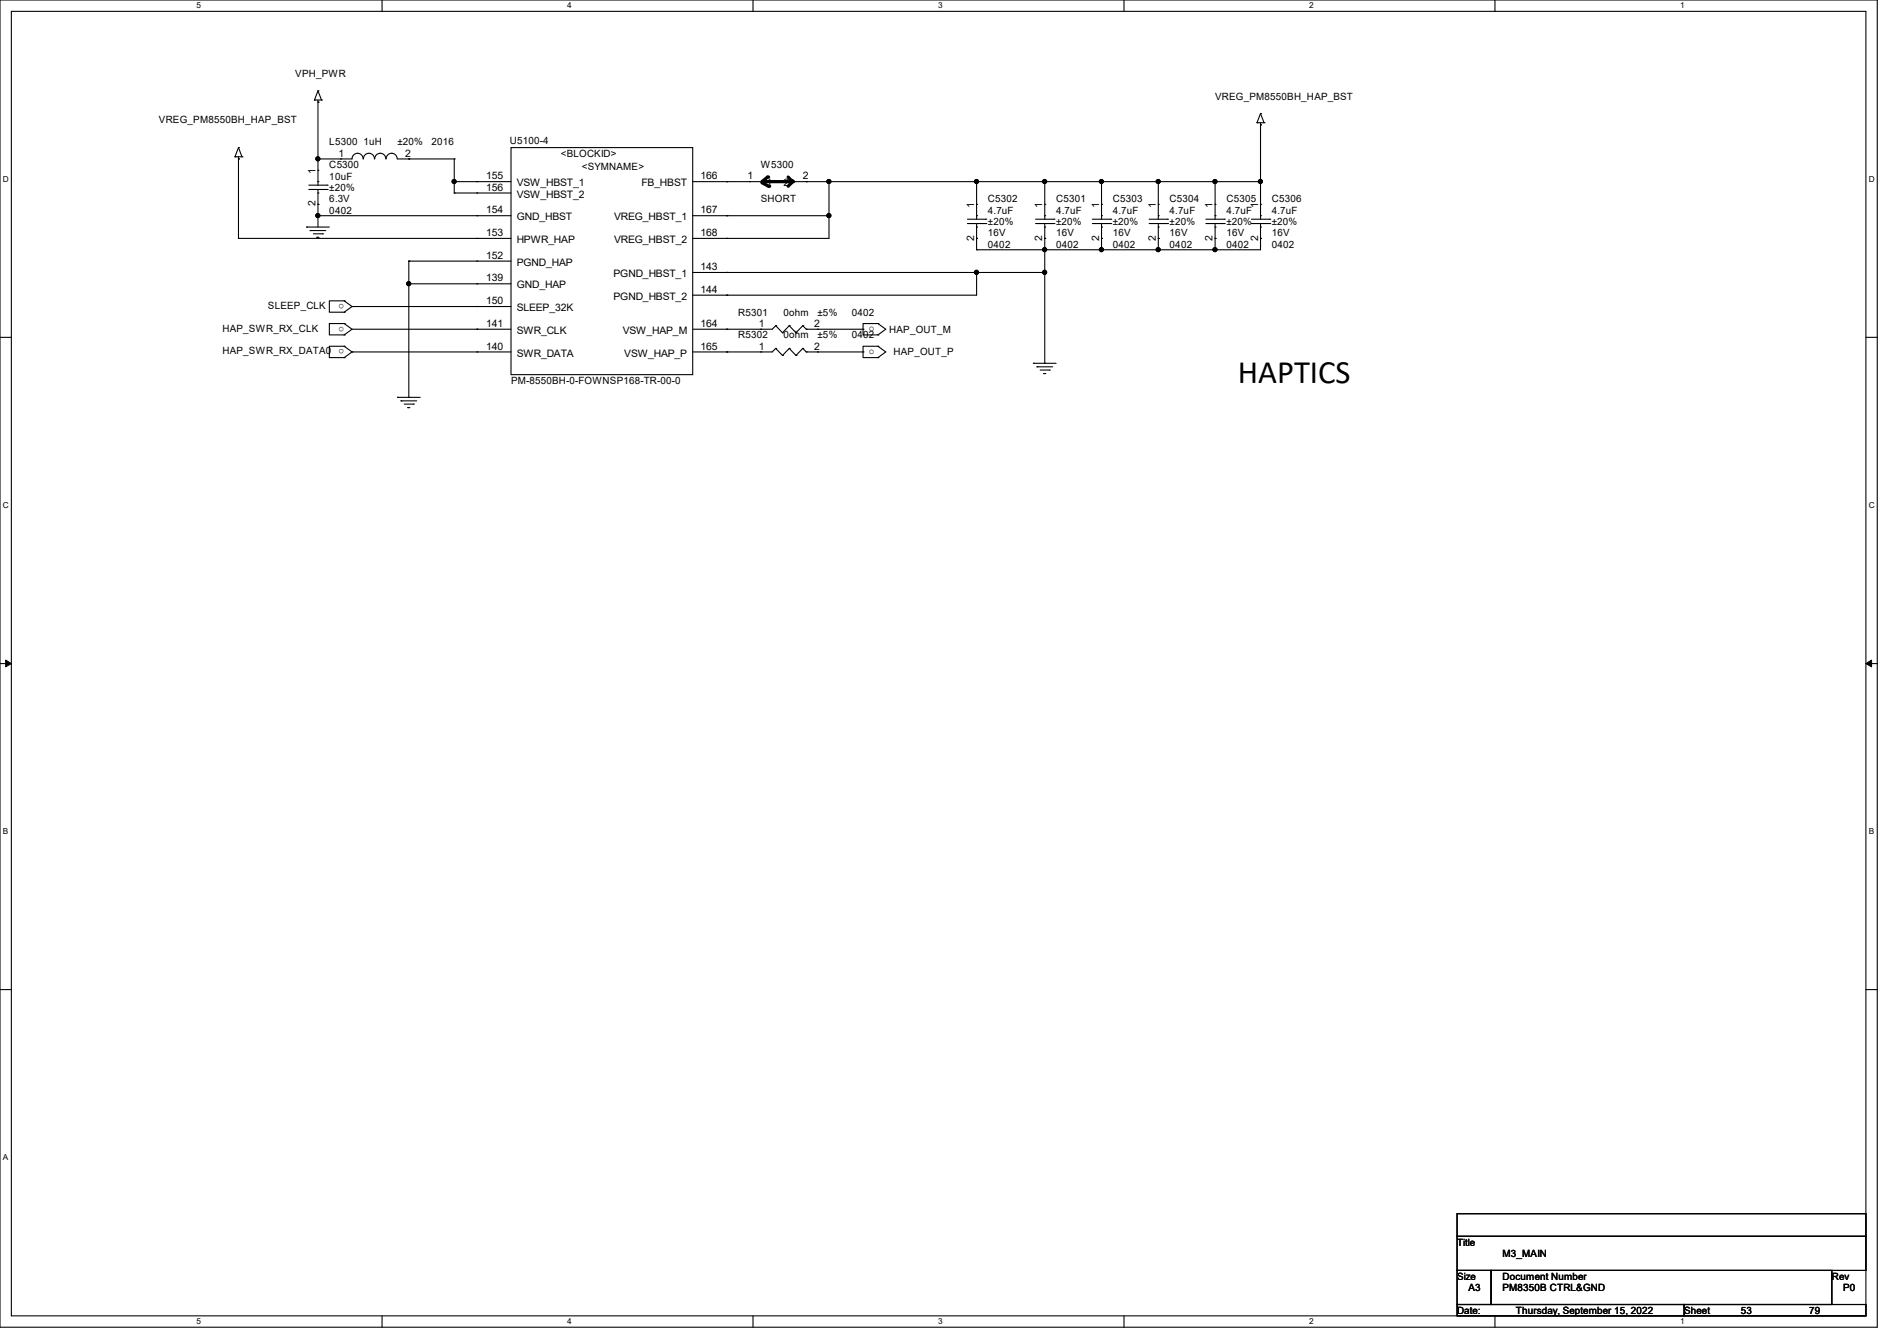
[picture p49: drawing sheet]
<svg xmlns="http://www.w3.org/2000/svg" width="297mm" height="210mm" viewBox="0 0 297 210" stroke-linecap="round" stroke-linejoin="round" font-family="sans-serif">
<defs><g id="words">
<text font-size="5.1" x="193.8" y="60">HAPTICS</text>
<g font-size="1.6">
<text x="46.2" y="12.1">VPH_PWR</text>
<text x="190.2" y="15.7">VREG_PM8550BH_HAP_BST</text>
<text x="24.9" y="19.2">VREG_PM8550BH_HAP_BST</text>
<text x="51.6" y="22.8">L5300 1uH</text>
<text x="62.2" y="22.8">±20%</text>
<text x="67.6" y="22.8">2016</text>
<text x="79.8" y="22.6">U5100-4</text>
<text x="49.4" y="27.2" transform="rotate(-90 49.4 27.2)">1</text>
<text x="51.6" y="26.3">C5300</text>
<text x="51.6" y="28.1">10uF</text>
<text x="51.6" y="29.9">±20%</text>
<text x="53" y="24.5">1</text>
<text x="63.5" y="24.5">2</text>
<text x="76.1" y="29.8">156</text>
<text x="76.1" y="28.1">155</text>
<text x="80.9" y="29.2">VSW_HBST_1</text>
<text x="87.8" y="24.6">&lt;BLOCKID&gt;</text>
<text x="91.1" y="26.7">&lt;SYMNAME&gt;</text>
<text x="100.4" y="29.2">FB_HBST</text>
<text x="109.7" y="28.1">166</text>
<text x="117" y="28.1">1</text>
<text x="119.1" y="26.3">W5300</text>
<text x="120" y="29.2">1</text>
<text x="122.7" y="29.2">2</text>
<text x="125.7" y="28.1">2</text>
<text x="49.4" y="32.3" transform="rotate(-90 49.4 32.3)">2</text>
<text x="51.6" y="33.4">0402</text>
<text x="51.6" y="31.7">6.3V</text>
<text x="76.1" y="33.4">154</text>
<text x="80.9" y="30.9">VSW_HBST_2</text>
<text x="80.9" y="34.5">GND_HBST</text>
<text x="96.1" y="34.5">VREG_HBST_1</text>
<text x="109.7" y="33.4">167</text>
<text x="119.1" y="31.7">SHORT</text>
<text x="152.5" y="32.6" transform="rotate(-90 152.5 32.6)">1</text>
<text x="154.7" y="31.7">C5302</text>
<text x="154.7" y="33.4">4.7uF</text>
<text x="154.7" y="35.2">±20%</text>
<text x="163.2" y="32.6" transform="rotate(-90 163.2 32.6)">1</text>
<text x="165.3" y="31.7">C5301</text>
<text x="165.3" y="33.4">4.7uF</text>
<text x="165.3" y="35.2">±20%</text>
<text x="172.1" y="32.6" transform="rotate(-90 172.1 32.6)">1</text>
<text x="174.2" y="31.7">C5303</text>
<text x="174.2" y="33.4">4.7uF</text>
<text x="174.2" y="35.2">±20%</text>
<text x="181" y="32.6" transform="rotate(-90 181 32.6)">1</text>
<text x="183.1" y="31.7">C5304</text>
<text x="183.1" y="33.4">4.7uF</text>
<text x="183.1" y="35.2">±20%</text>
<text x="189.9" y="32.6" transform="rotate(-90 189.9 32.6)">1</text>
<text x="192" y="31.7">C5305</text>
<text x="192" y="33.4">4.7uF</text>
<text x="192" y="35.2">±20%</text>
<text x="197" y="32.6" transform="rotate(-90 197 32.6)">1</text>
<text x="199.1" y="31.7">C5306</text>
<text x="199.1" y="33.4">4.7uF</text>
<text x="199.1" y="35.2">±20%</text>
<text x="76.1" y="37">153</text>
<text x="76.1" y="40.5">152</text>
<text x="80.9" y="38.1">HPWR_HAP</text>
<text x="80.9" y="41.6">PGND_HAP</text>
<text x="96.1" y="38.1">VREG_HBST_2</text>
<text x="109.7" y="37">168</text>
<text x="152.5" y="37.7" transform="rotate(-90 152.5 37.7)">2</text>
<text x="154.7" y="38.8">0402</text>
<text x="154.7" y="37">16V</text>
<text x="163.2" y="37.7" transform="rotate(-90 163.2 37.7)">2</text>
<text x="165.3" y="38.8">0402</text>
<text x="165.3" y="37">16V</text>
<text x="172.1" y="37.7" transform="rotate(-90 172.1 37.7)">2</text>
<text x="174.2" y="38.8">0402</text>
<text x="174.2" y="37">16V</text>
<text x="181" y="37.7" transform="rotate(-90 181 37.7)">2</text>
<text x="183.1" y="38.8">0402</text>
<text x="183.1" y="37">16V</text>
<text x="189.9" y="37.7" transform="rotate(-90 189.9 37.7)">2</text>
<text x="192" y="38.8">0402</text>
<text x="192" y="37">16V</text>
<text x="197" y="37.7" transform="rotate(-90 197 37.7)">2</text>
<text x="199.1" y="38.8">0402</text>
<text x="199.1" y="37">16V</text>
<text x="53.9" y="47.6" transform="rotate(-180 53.9 47.6)">o</text>
<text x="76.1" y="44.1">139</text>
<text x="76.1" y="47.6">150</text>
<text x="80.9" y="45.2">GND_HAP</text>
<text x="96.1" y="43.4">PGND_HBST_1</text>
<text x="96.1" y="47">PGND_HBST_2</text>
<text x="109.7" y="42.3">143</text>
<text x="109.7" y="45.9">144</text>
<text x="34.8" y="51.9">HAP_SWR_RX_CLK</text>
<text x="42" y="48.4">SLEEP_CLK</text>
<text x="53.9" y="51.1" transform="rotate(-180 53.9 51.1)">o</text>
<text x="76.1" y="51.2">141</text>
<text x="80.9" y="52.3">SWR_CLK</text>
<text x="80.9" y="48.7">SLEEP_32K</text>
<text x="97.5" y="52.3">VSW_HAP_M</text>
<text x="109.7" y="51.2">164</text>
<text x="115.6" y="49.4">R5301</text>
<text x="115.6" y="53">R5302</text>
<text x="118.8" y="51.2">1</text>
<text x="122.7" y="49.4">0ohm</text>
<text x="122.7" y="53">0ohm</text>
<text x="127.5" y="51.2">2</text>
<text x="128" y="49.4">±5%</text>
<text x="128" y="53">±5%</text>
<text x="133.4" y="49.4">0402</text>
<text x="133.4" y="53">0402</text>
<text x="136" y="51.9">o</text>
<text x="139.2" y="52.1">HAP_OUT_M</text>
<text x="34.8" y="55.5">HAP_SWR_RX_DATA0</text>
<text x="53.9" y="54.7" transform="rotate(-180 53.9 54.7)">o</text>
<text x="76.1" y="54.7">140</text>
<text x="80.9" y="55.8">SWR_DATA</text>
<text x="97.7" y="55.8">VSW_HAP_P</text>
<text x="109.7" y="54.7">165</text>
<text x="118.8" y="54.7">1</text>
<text x="127.5" y="54.7">2</text>
<text x="136" y="55.5">o</text>
<text x="139.9" y="55.7">HAP_OUT_P</text>
<text x="80" y="60.1">PM-8550BH-0-FOWNSP168-TR-00-0</text>
<text x="228.1" y="195.1">Title</text>
<text x="235.2" y="196.8">M3_MAIN</text>
<text x="228.1" y="200.4">Size</text>
<text x="229.9" y="202.2">A3</text>
<text x="235.2" y="200.4">Document Number</text>
<text x="235.2" y="202.2">PM8350B CTRL&amp;GND</text>
<text x="286.8" y="200.4">Rev</text>
<text x="288.6" y="202.2">P0</text>
<text x="228.1" y="205.7">Date:</text>
<text x="237.4" y="205.7">Thursday, September 15, 2022</text>
<text x="263.7" y="205.7">Sheet</text>
<text x="272.6" y="205.7">53</text>
<text x="283.2" y="205.7">79</text>
</g>
<g font-size="1.3">
<text x="30.8" y="1.3">5</text>
<text x="88.8" y="1.3">4</text>
<text x="146.9" y="1.3">3</text>
<text x="205" y="1.3">2</text>
<text x="263.1" y="1.3">1</text>
<text x=".5" y="28.4">D</text>
<text x="292.6" y="28.4">D</text>
<text x=".5" y="79.5">C</text>
<text x="292.6" y="79.5">C</text>
<text x=".5" y="130.6">B</text>
<text x="292.6" y="130.6">B</text>
<text x=".5" y="181.7">A</text>
<text x="30.8" y="207.4">5</text>
<text x="88.8" y="207.4">4</text>
<text x="146.9" y="207.4">3</text>
<text x="205" y="207.4">2</text>
<text x="263.1" y="207.4">1</text>
</g>
</g></defs>
<path d="M0 0h293.9v207.9h-293.9zM1.8 1.8h290.3v204.3h-290.3z" fill="none" stroke="#000" stroke-width=".17"/>
<g fill="#fff">
<path d="M30.8 .2h.7v1.4h-.7z"/>
<path d="M30.8 206.2h.7v1.4h-.7z"/>
</g>
<path d="M59.8 0v1.8M59.8 206.1v1.8" fill="none" stroke="#000" stroke-width=".17"/>
<g fill="#fff">
<path d="M88.8 .2h.7v1.4h-.7z"/>
<path d="M88.8 206.2h.7v1.4h-.7z"/>
</g>
<path d="M117.9 0v1.8M117.9 206.1v1.8" fill="none" stroke="#000" stroke-width=".17"/>
<g fill="#fff">
<path d="M146.9 .2h.7v1.4h-.7z"/>
<path d="M146.9 206.2h.7v1.4h-.7z"/>
</g>
<path d="M176 0v1.8M176 206.1v1.8" fill="none" stroke="#000" stroke-width=".17"/>
<g fill="#fff">
<path d="M205 .2h.7v1.4h-.7z"/>
<path d="M205 206.2h.7v1.4h-.7z"/>
</g>
<path d="M234.1 0v1.8M234.1 206.1v1.8" fill="none" stroke="#000" stroke-width=".17"/>
<g fill="#fff">
<path d="M263.1 .2h.6v1.4h-.6z"/>
<path d="M263.1 206.2h.6v1.4h-.6z"/>
<path d="M.5 27.3h.9v1.4h-.9z"/>
<path d="M292.6 27.3h.9v1.4h-.9z"/>
<path d="M.5 78.4h.9v1.4h-.9z"/>
<path d="M292.6 78.4h.9v1.4h-.9z"/>
</g>
<path d="M0 52.8h1.8M292.1 52.8h1.8" fill="none" stroke="#000" stroke-width=".17"/>
<g fill="#fff">
<path d="M.5 129.5h.8v1.4h-.8z"/>
<path d="M292.6 129.5h.8v1.4h-.8z"/>
</g>
<path d="M0 103.9h1.8M292.1 103.9h1.8" fill="none" stroke="#000" stroke-width=".17"/>
<path d="M.9 103.4l.9 .5-.9 .5zM292.1 103.9l.9-.5v1z" fill="#000" stroke="#000" stroke-width=".16"/>
<path d="M.5 180.5h.8v1.4h-.8z" fill="#fff"/>
<g fill="none" stroke="#000" stroke-width=".17">
<path d="M49.2 15.7h.1M49.2 15.7h1.1M49.8 16h.1M49.8 14.2h.1M49.8 15.7v13.3M49.8 14.2l-.6 1.5M49.8 14.2l.5 1.5M50.3 15.7h.1M196.8 19.2h.1M196.8 19.2h1.1M197.4 19.6h.1M197.4 17.8h.1"/>
<path d="M197.4 19.2v15.1M197.4 17.8l-.6 1.4M197.4 17.8l.5 1.4M197.9 19.2h.1M36.8 24.6h.1M36.8 24.6h1.1M37.3 24.9h.1M37.3 23.1h.1M37.3 37.3h.1M37.3 24.6v12.7M37.3 23.1l-.5 1.5M37.3 23.1l.6 1.5"/>
<path d="M37.3 37.3h42.7M37.9 24.6h.1M48 35.6h.1M48 35.6h3.6M48.3 29h2.9M48.3 29.7h2.9M48.6 36.1h.1M48.6 36.1h2.4M49.1 36.6h1.4M49.6 37.2h.1M49.6 37.2h.4M49.8 24.9h5.3a.87 .87 0 0 1 .9-.9 .87 .87 0 0 1 .9 .9"/>
<path d="M49.8 28.4h.1M49.8 30.2h.1M49.8 26.7h.1M49.8 32h.1M49.8 24.9h.1M49.8 33.8h.1M49.8 29.7v5.9M49.8 33.8h30.2M50.5 36.6h.1M51.2 29h.1M51.2 29.7h.1M53.3 24.9h.1"/>
<path d="M56.9 24.9a.87 .87 0 0 1 .9-.9 .87 .87 0 0 1 .8 .9M58.7 24.9a.87 .87 0 0 1 .8-.9 .87 .87 0 0 1 .9 .9M60.5 24.9a.87 .87 0 0 1 .8-.9 .87 .87 0 0 1 .9 .9M62.2 24.9h8.9M64 24.9h.1M71.1 24.9h.1M71.1 28.4h.1M71.1 30.2h.1M71.1 28.4h8.9M71.1 30.2h8.9M71.1 24.9v5.3M74.7 30.2h.1"/>
<path d="M74.7 28.4h.1M74.7 33.8h.1M74.7 37.3h.1M80 23.1h28.5v35.6h-28.5zM108.5 28.4h10.6M108.5 33.8h21.3M113.8 33.8h.1M113.8 28.4h.1M113.8 37.3h.1M117.3 28.4h.1M124.5 28.4h72.9M126.2 28.4h.1"/>
<path d="M129.8 28.4h.1M129.8 33.8h.1M129.8 28.4v8.9h-21.3M151.5 34.3h2.8M151.5 35h2.8M152.9 33.8h.1M152.9 35.6h.1M152.9 32h.1M152.9 37.3h.1M152.9 28.4h.1M152.9 39.1h.1M152.9 28.4v5.9"/>
<path d="M152.9 35v4.1M154.3 34.3h.1M154.3 35h.1M162.1 34.3h2.9M162.1 35h2.9M163.6 33.8h.1M163.6 35.6h.1M163.6 32h.1M163.6 37.3h.1M163.6 28.4h.1M163.6 39.1h.1M163.6 28.4v5.9"/>
<path d="M163.6 35v21.9M165 34.3h.1M165 35h.1M171 34.3h2.9M171 35h2.9M172.5 33.8h.1M172.5 35.6h.1M172.5 32h.1M172.5 37.3h.1M172.5 28.4h.1M172.5 39.1h.1M172.5 28.4v5.9"/>
<path d="M172.5 35v4.1M173.9 34.3h.1M173.9 35h.1M179.9 34.3h2.9M179.9 35h2.9M181.4 33.8h.1M181.4 35.6h.1M181.4 32h.1M181.4 37.3h.1M181.4 28.4h.1M181.4 39.1h.1M181.4 28.4v5.9"/>
<path d="M181.4 35v4.1M182.8 34.3h.1M182.8 35h.1M188.8 34.3h2.9M188.8 35h2.9M190.2 33.8h.1M190.2 35.6h.1M190.2 32h.1M190.2 37.3h.1M190.2 28.4h.1M190.2 39.1h.1M190.2 28.4v5.9"/>
<path d="M190.2 35v4.1M191.7 34.3h.1M191.7 35h.1M195.9 34.3h2.9M195.9 35h2.9M197.4 33.8h.1M197.4 35.6h.1M197.4 32h.1M197.4 37.3h.1M197.4 28.4h.1M197.4 35v4.1h-44.5M198.8 34.3h.1"/>
<path d="M198.8 35h.1M53.9 48.9h.1M53.9 47.1h.1M53.9 47.1h-2.3v1.8h2.3M53.9 52.5h.1M53.9 50.7h.1M53.9 50.7h-2.3v1.8h2.3M53.9 56h.1M53.9 54.2h.1M53.9 54.2h-2.3v1.8h2.3M53.9 47.1l1.2 .9M53.9 50.7l1.2 .9"/>
<path d="M53.9 54.2l1.2 .9M55.1 48h.1M55.1 55.1h.1M55.1 48l-1.2 .9M55.1 51.6l-1.2 .9M55.1 55.1l-1.2 .9M55.1 51.6h24.9M55.1 55.1h24.9M55.1 48h24.9M64 40.9h.1M64 44.4h.1M64 40.9h16"/>
<path d="M64 44.4h16M64 40.9v21.3M74.7 40.9h.1M74.7 44.4h.1M74.7 51.6h.1M74.7 48h.1M74.7 55.1h.1M108.5 42.7h55.1M113.8 51.6h.1M113.8 42.7h.1M113.8 46.2h.1M113.8 55.1h.1"/>
<path d="M119.1 51.6h.1M119.1 55.1h.1M121.5 51h.1M121.5 54.6h.1M121.5 51l-.6 .6h-12.4M121.5 51l1 1.1M121.5 54.6l-.6 .5h-12.4M121.5 54.6l1 1.1M122.5 52.1h.1M122.5 55.7h.1M123.6 51h.1M123.6 54.6h.1"/>
<path d="M123.6 51l-1.1 1.1M123.6 51l1 1.1M123.6 54.6l-1.1 1.1M123.6 54.6l1 1.1M124.6 52.1h.1M124.6 55.7h.1M125.7 51h.1M125.7 54.6h.1M125.7 51l-1.1 1.1M125.7 51l.5 .6M125.7 54.6l-1.1 1.1M125.7 54.6l.5 .5"/>
<path d="M126.2 51.6h.1M126.2 55.1h.1M126.2 51.6h8.9M126.2 55.1h8.9M128 51.6h.1M128 55.1h.1M135.1 51.6h.1M135.1 55.1h.1M137.5 50.7h.1M137.5 52.5h.1M137.5 50.7h-2.4v1.8h2.4M137.5 54.2h.1"/>
<path d="M137.5 56h.1M137.5 54.2h-2.4v1.8h2.4M137.5 50.7l1.2 .9-1.2 .9M137.5 54.2l1.2 .9-1.2 .9M152.9 42.7h.1M152.9 42.7v3.5h-44.4M161.8 56.9h.1M161.8 56.9h3.6M162.3 57.4h.1M162.3 57.4h2.5M162.9 58h1.4M163.4 58.5h.1"/>
<path d="M163.4 58.5h.3M163.6 42.7h.1M163.6 56.9h.1M164.3 58h.1M62.2 62.2h.1M62.2 62.2h3.6M62.8 62.8h.1M62.8 62.8h2.4M63.3 63.3h1.4M63.8 63.8h.1M63.8 63.8h.4M64 62.2h.1"/>
<path d="M64.7 63.3h.1M0 155h1.8M292.1 155h1.8M228.1 190.1h64v3.5h-64zM228.1 193.6h64v5.4h-64zM228.1 199h5.4v5.3h-5.4zM233.5 199h53.3v5.3h-53.3zM228.1 204.3h35.6v1.8h-35.6zM263.7 204.3h28.4v1.8h-28.4z"/>
</g>
<path d="M119.3 28.6l1.1 .6M119.7 28.4h3.9M120.2 27.7l-.9 .7M123.4 27.7l.5 .6M124.1 28.4l-.7 .8" fill="none" stroke="#000" stroke-width=".51"/>
<g fill="#000">
<circle cx="120.2" cy="27.7" r=".25"/>
<circle cx="120.4" cy="29.2" r=".25"/>
<circle cx="123.6" cy="28.4" r=".25"/>
<circle cx="123.9" cy="28.3" r=".25"/>
<circle cx="124.1" cy="28.4" r=".25"/>
</g>
<g fill="#000" stroke="#000" stroke-width=".17">
<circle cx="49.8" cy="24.9" r=".32"/>
<circle cx="49.8" cy="33.8" r=".32"/>
<circle cx="71.1" cy="28.4" r=".32"/>
<circle cx="129.8" cy="33.8" r=".32"/>
<circle cx="129.8" cy="28.4" r=".32"/>
<circle cx="152.9" cy="28.4" r=".32"/>
<circle cx="163.6" cy="28.4" r=".32"/>
<circle cx="163.6" cy="39.1" r=".32"/>
<circle cx="172.4" cy="39.1" r=".32"/>
<circle cx="172.4" cy="28.4" r=".32"/>
<circle cx="181.3" cy="39.1" r=".32"/>
<circle cx="181.3" cy="28.4" r=".32"/>
<circle cx="190.2" cy="39.1" r=".32"/>
<circle cx="190.2" cy="28.4" r=".32"/>
<circle cx="197.3" cy="28.4" r=".32"/>
<circle cx="64" cy="44.4" r=".32"/>
<circle cx="152.9" cy="42.7" r=".32"/>
<circle cx="163.6" cy="42.7" r=".32"/>
</g>
<use href="#words"/>
</svg>
